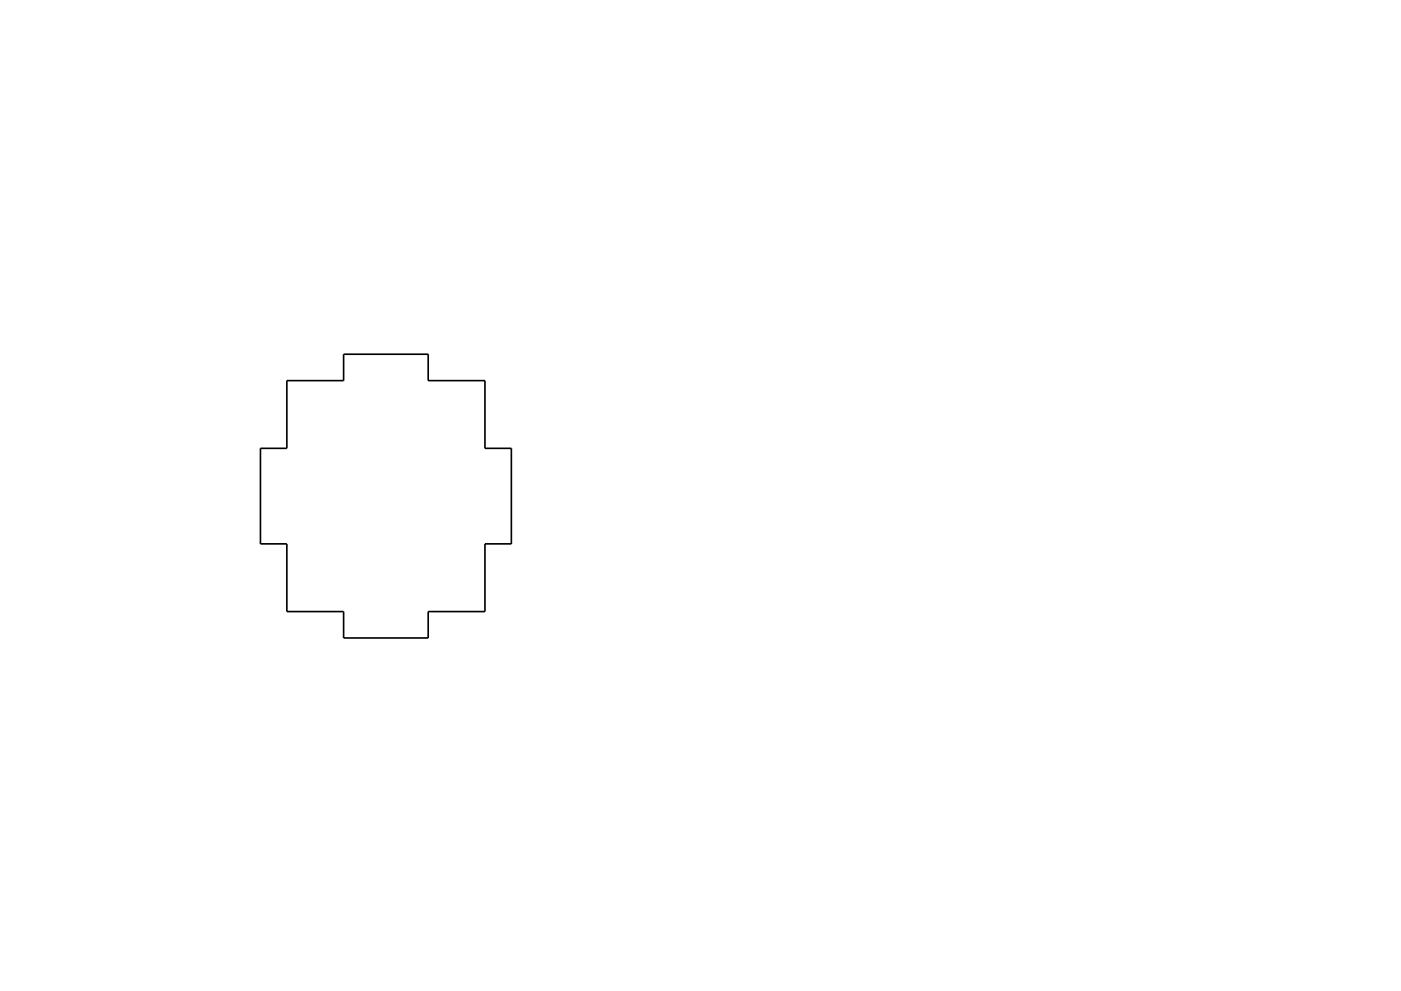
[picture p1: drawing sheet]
<svg xmlns="http://www.w3.org/2000/svg" width="297mm" height="210mm" viewBox="0 0 297 210" stroke-linecap="round" stroke-linejoin="round" font-family="sans-serif">
<path d="M60.8 80.8h12.1v-5.6h17.9v5.6h12v14.3h5.6v20.3h-5.6v14.4h-12v5.6h-17.9v-5.6h-12.1v-14.4h-5.6v-20.3h5.6z" fill="none" stroke="#000" stroke-width=".35"/>
</svg>
